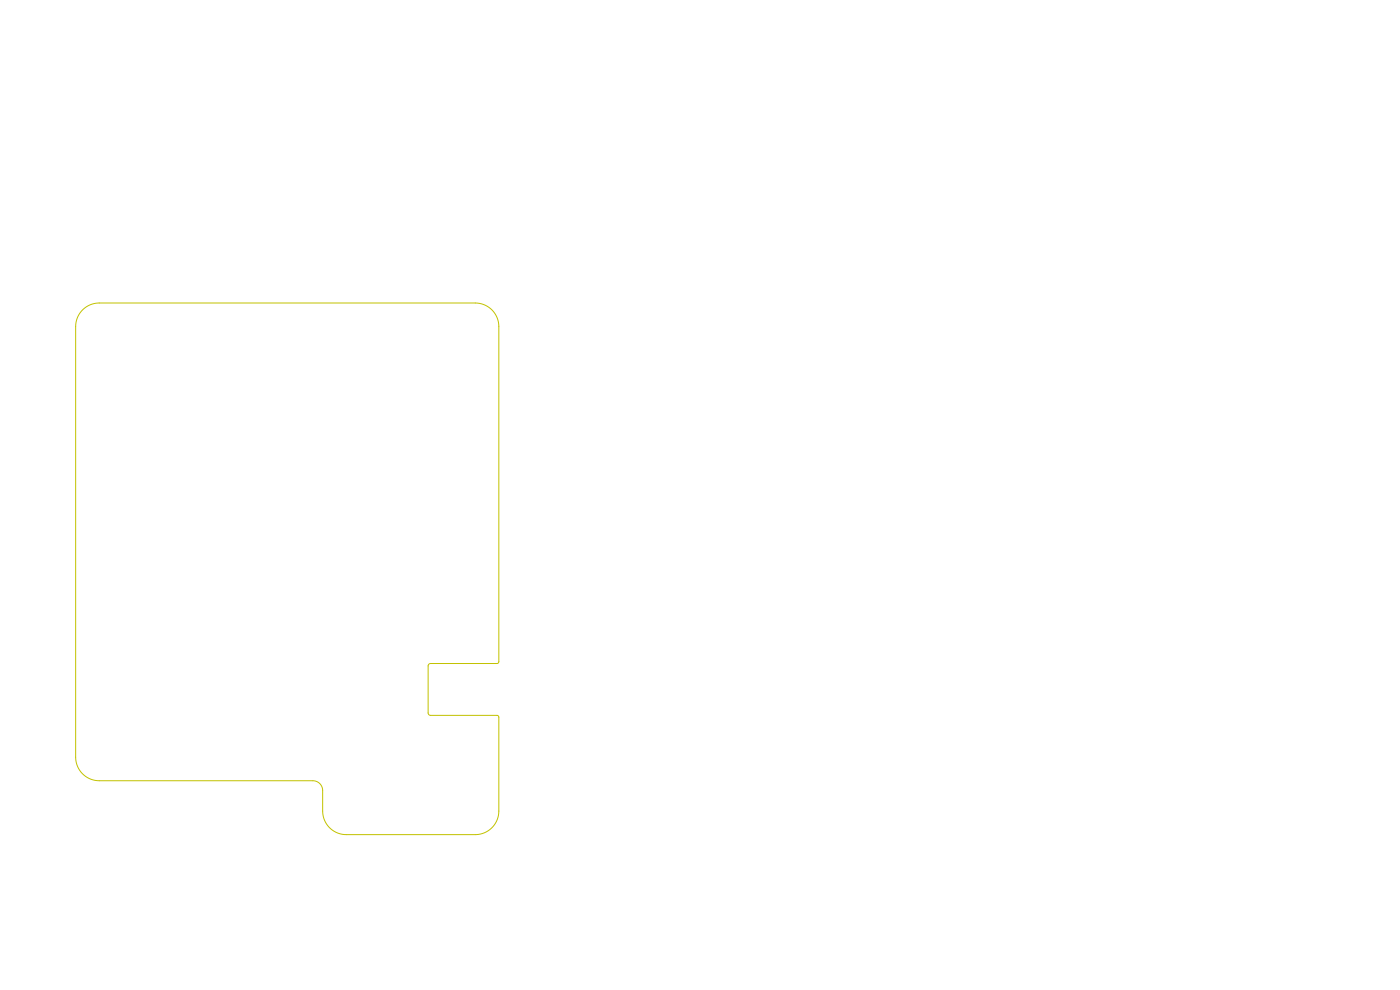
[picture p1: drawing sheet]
<svg xmlns="http://www.w3.org/2000/svg" width="297mm" height="210mm" viewBox="0 0 297 210" stroke-linecap="round" stroke-linejoin="round" font-family="sans-serif">
<path d="M17.6 65.7a5 5 0 0 1 3.4-1.4h79.8a5 5 0 0 1 5 5v71.2l-.4 .3h-14.1l-.3 .1-.2 .4v9.9l.3 .5 14.3 .1 .4 .1v20.1a5 5 0 0 1-5 5h-27.4a5 5 0 0 1-5-5v-4.3a2.07 2.07 0 0 0-2-2.1h-45.4a5 5 0 0 1-4.9-5v-91.3a5 5 0 0 1 1.5-3.6z" fill="none" stroke="#c2c200" stroke-width=".21"/>
</svg>
